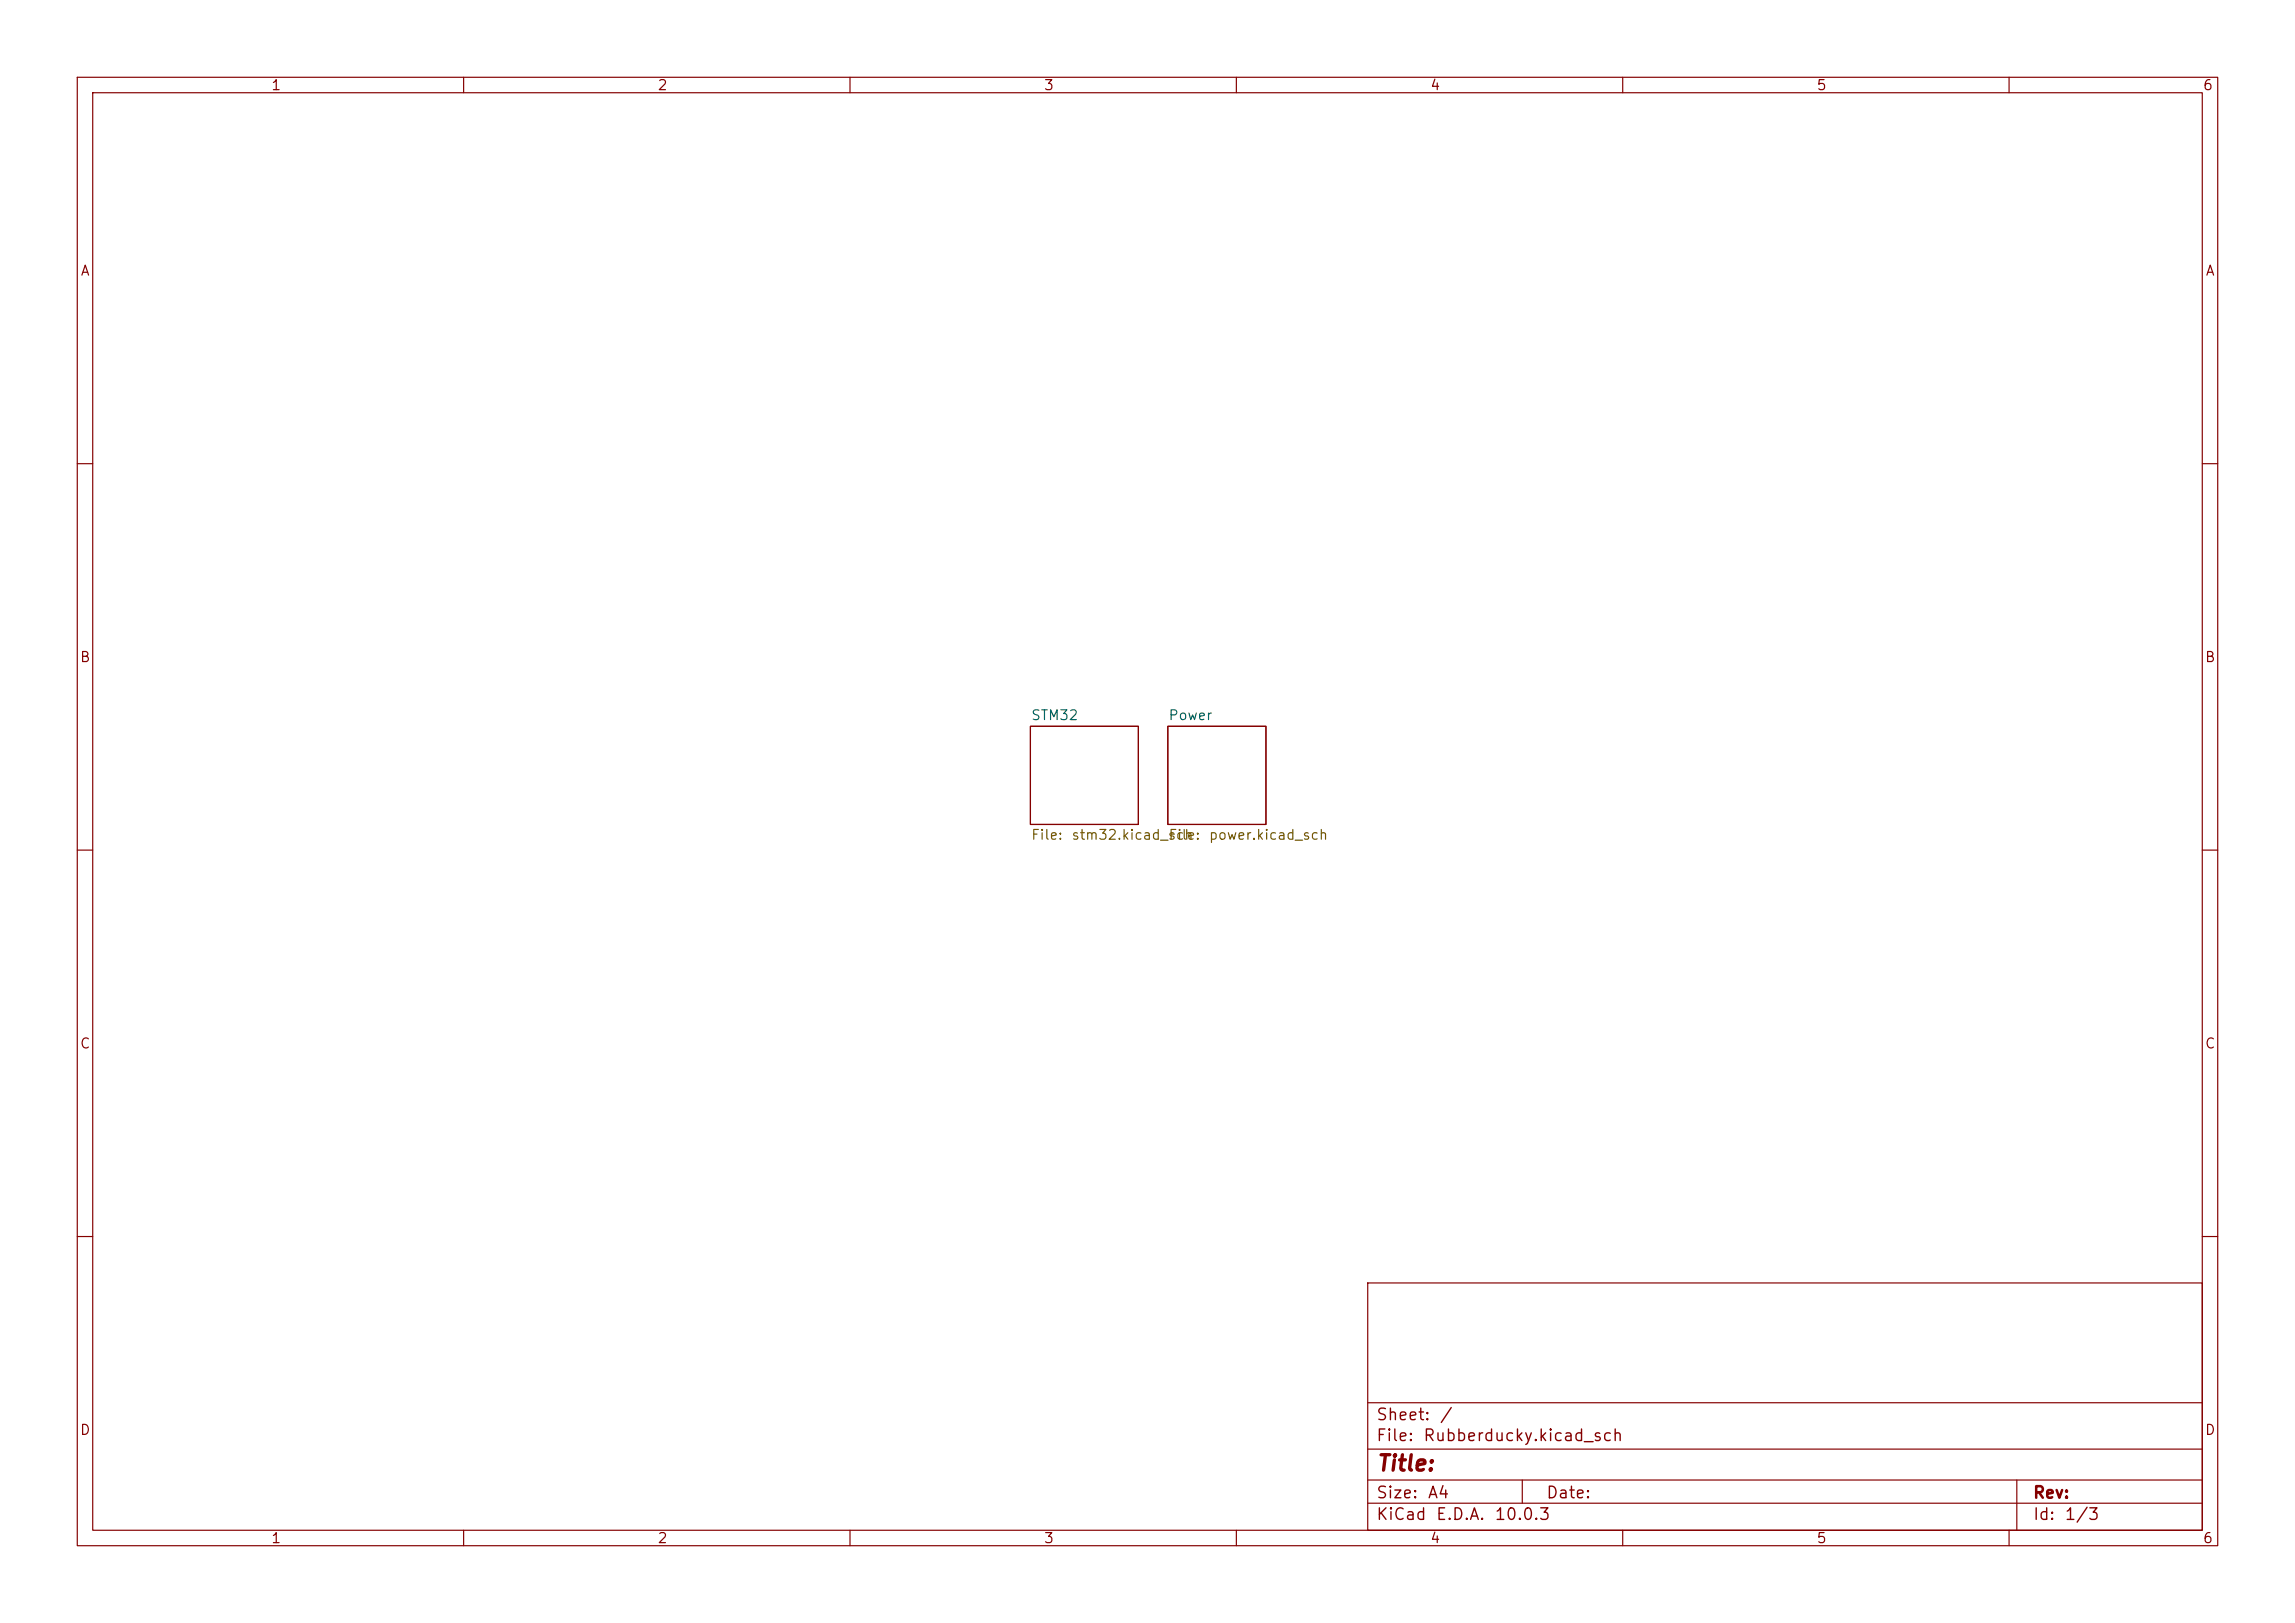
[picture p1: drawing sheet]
<svg xmlns="http://www.w3.org/2000/svg" width="297mm" height="210mm" viewBox="0 0 297 210" stroke-linecap="round" stroke-linejoin="round" font-family="sans-serif">
<defs><g id="words">
<text font-size="2" fill="#840000" x="178" y="190.8">Title:</text>
<g font-size="1.5" fill="#840000">
<text x="178" y="184.2">Sheet:</text>
<text x="186.2" y="184.2">/</text>
<text x="178" y="186.9">File:</text>
<text x="184.1" y="186.9">Rubberducky.kicad_sch</text>
<text x="178" y="197.1">KiCad</text>
<text x="178" y="194.3">Size:</text>
<text x="184.7" y="194.3">A4</text>
<text x="185.7" y="197.1">E.D.A.</text>
<text x="193.3" y="197.1">10.0.3</text>
<text x="200" y="194.3">Date:</text>
<text x="263" y="194.3">Rev:</text>
<text x="263" y="197.1">Id:</text>
<text x="267.1" y="197.1">1/3</text>
</g>
<g font-size="1.3" fill="#840000">
<text x="35" y="12">1</text>
<text x="85" y="12">2</text>
<text x="135" y="12">3</text>
<text x="185" y="12">4</text>
<text x="235" y="12">5</text>
<text x="285" y="12">6</text>
<text x="10.3" y="36">A</text>
<text x="285.3" y="36">A</text>
<text x="10.3" y="86">B</text>
<text x="285.3" y="86">B</text>
<text x="10.3" y="136">C</text>
<text x="285.3" y="136">C</text>
<text x="10.3" y="186">D</text>
<text x="285.3" y="186">D</text>
<text x="35" y="200">1</text>
<text x="85" y="200">2</text>
<text x="135" y="200">3</text>
<text x="185" y="200">4</text>
<text x="235" y="200">5</text>
<text x="285" y="200">6</text>
</g>
<g font-size="1.3" fill="#006464">
<text x="133.3" y="93.5">STM32</text>
<text x="151.1" y="93.5">Power</text>
</g>
<g font-size="1.3" fill="#725600">
<text x="133.3" y="109">File:</text>
<text x="138.6" y="109">stm32.kicad_sch</text>
<text x="151.1" y="109">File:</text>
<text x="156.4" y="109">power.kicad_sch</text>
</g>
</g></defs>
<g fill="none" stroke="#840000" stroke-width=".15">
<path d="M10 10h277v190h-277zM12 12h273v186h-273zM60 10v2M110 10v2M160 10v2M210 10v2M260 10v2M10 60h2M285 60h2M133.3 94h14v12.7h-14zM151.1 94h12.7v12.7h-12.7zM10 110h2"/>
<path d="M285 110h2M10 160h2M177 166h108v32h-108zM285 160h2M60 198v2M110 198v2M160 198v2M177 194.5h108M177 191.5h108M177 187.5h108M177 181.5h108M197 191.5v3"/>
<path d="M210 198v2M260 198v2M261 191.5v6.5"/>
</g>
<use href="#words"/>
</svg>
